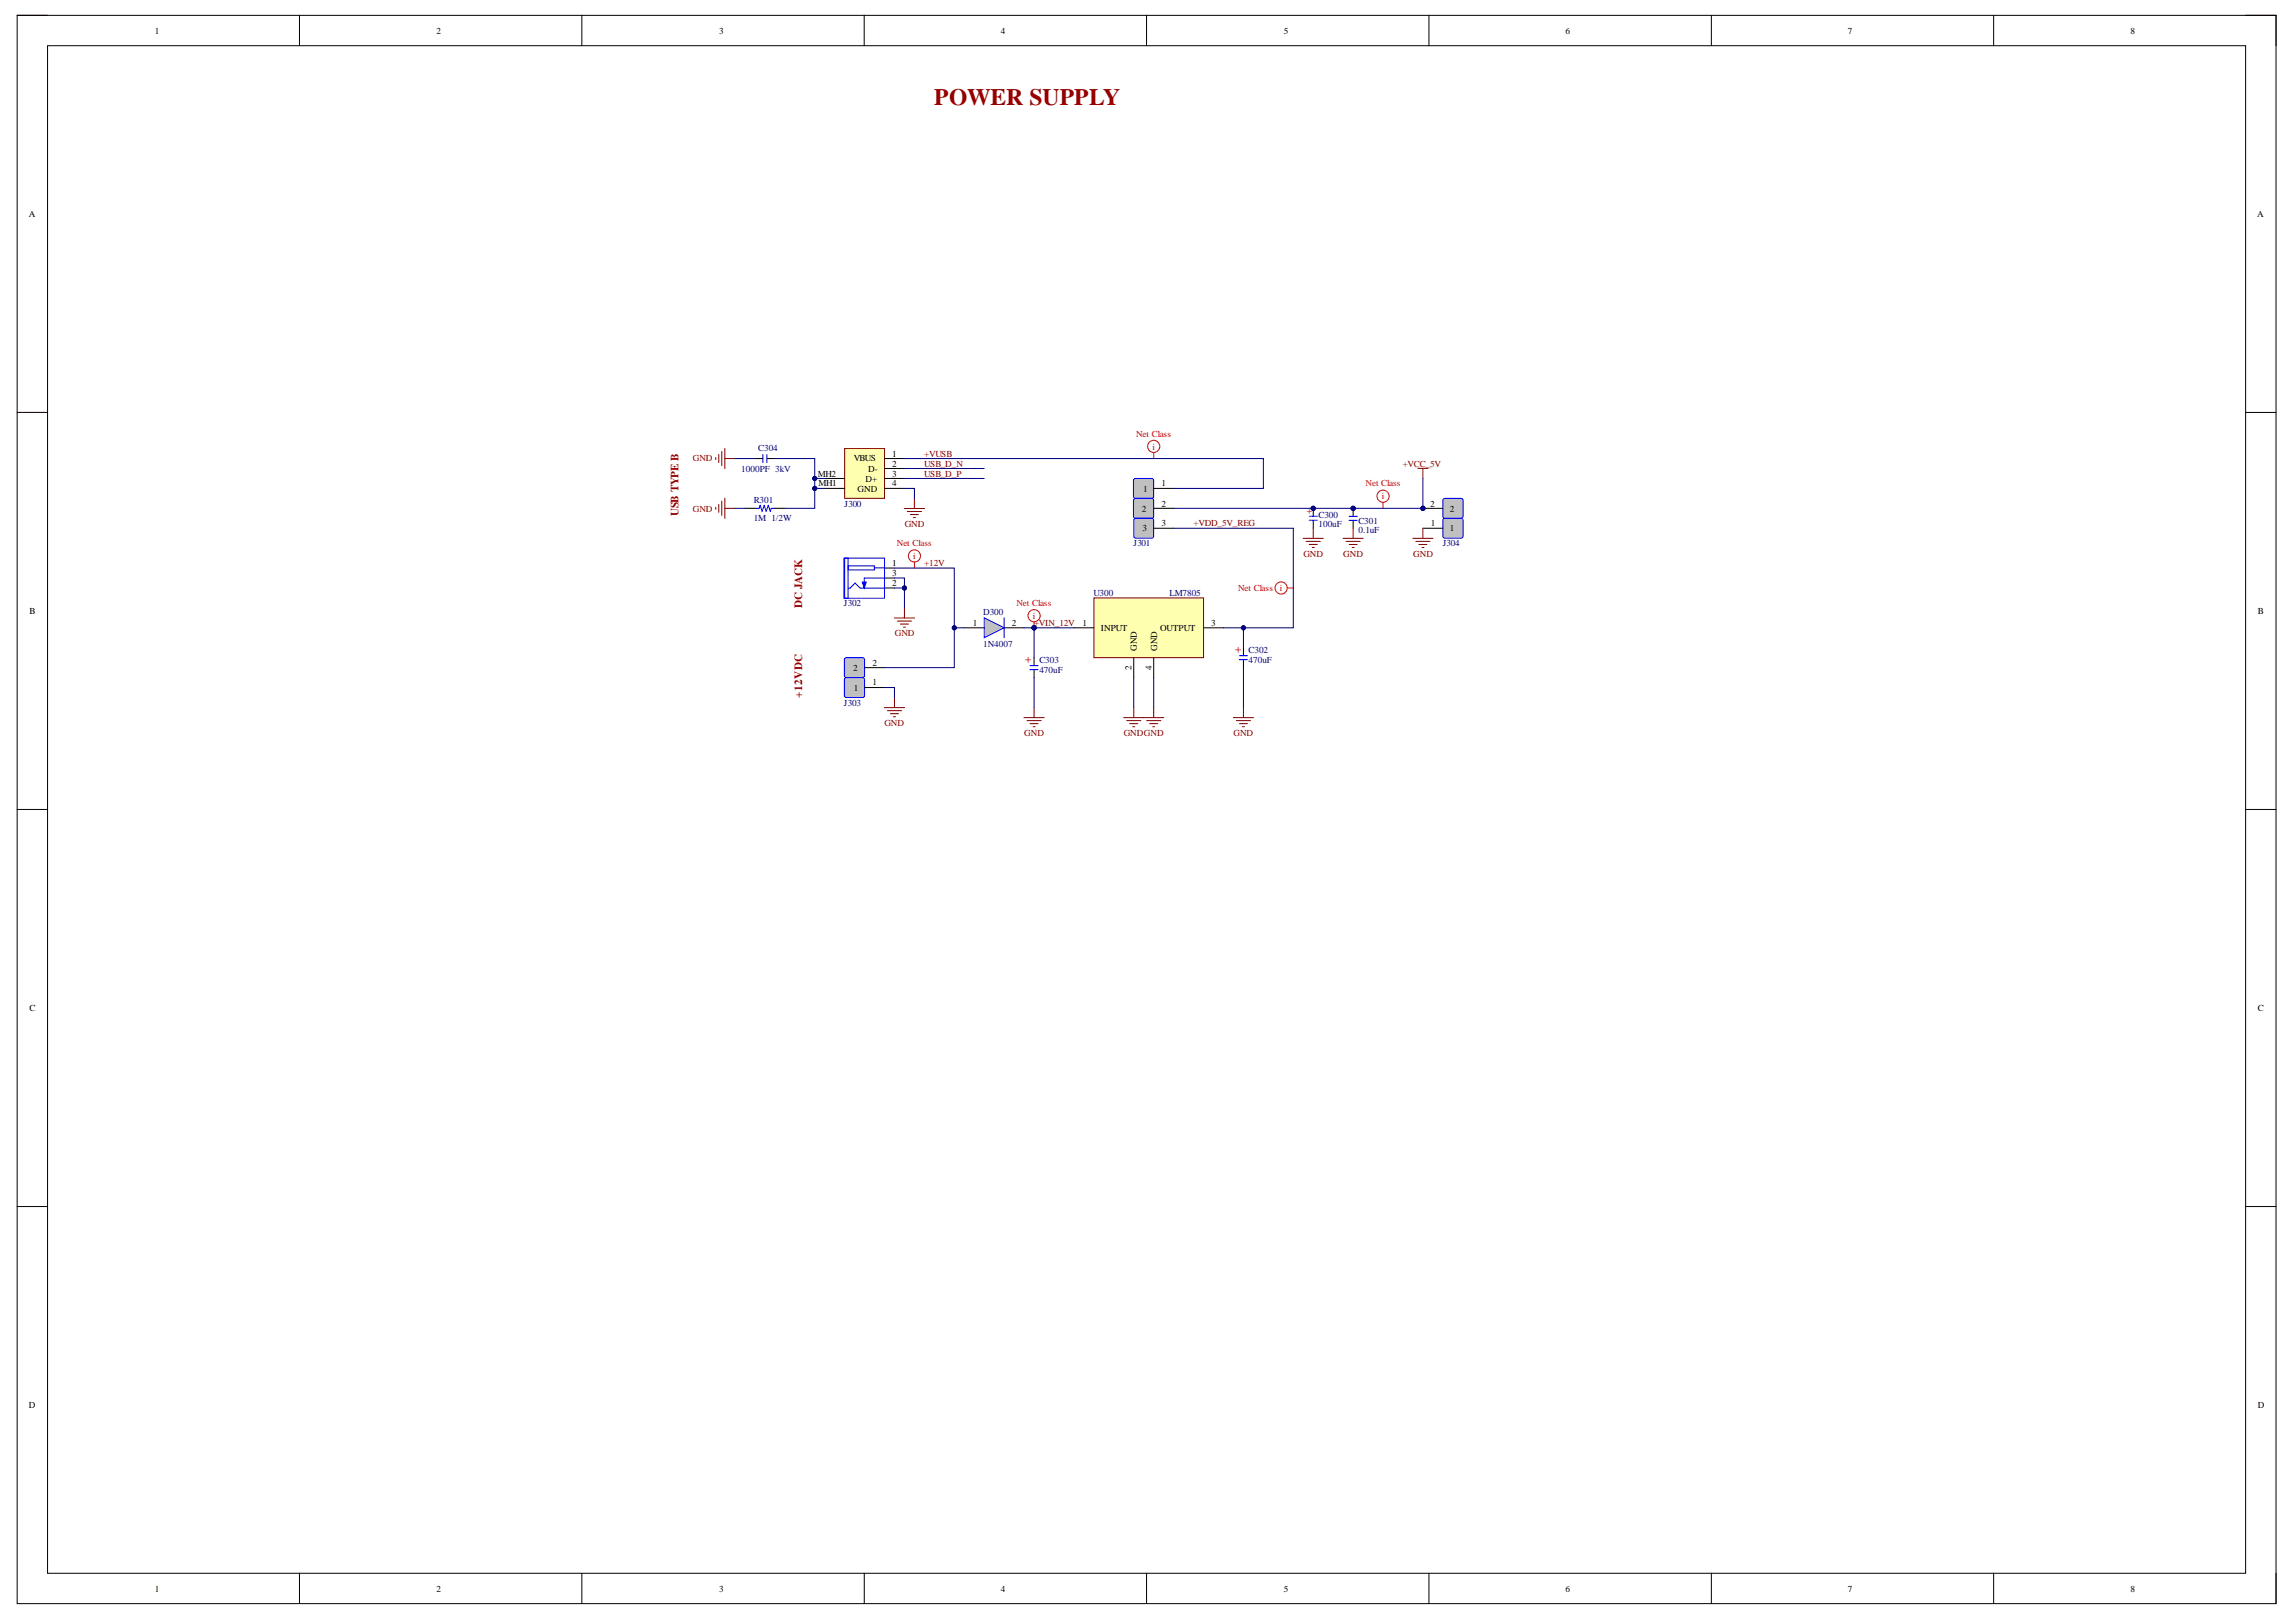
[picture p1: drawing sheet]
<svg xmlns="http://www.w3.org/2000/svg" width="297mm" height="210mm" viewBox="0 0 297 210" stroke-linecap="round" stroke-linejoin="round" font-family="sans-serif">
<defs><g id="words">
<text font-size="3" fill="#980000" x="120.8" y="13.6">POWER SUPPLY</text>
<g font-size="1.4" fill="#980000">
<text x="87.8" y="66.8" transform="rotate(-90 87.8 66.8)">USB TYPE B</text>
<text x="103.8" y="78.6" transform="rotate(-90 103.8 78.6)">DC JACK</text>
<text x="103.8" y="90.3" transform="rotate(-90 103.8 90.3)">+12VDC</text>
</g>
<g font-size="1.4" fill="#f00">
<text x="160.6" y="83.7" transform="rotate(-180 160.6 83.7)">+</text>
<text x="133.4" y="85.1" transform="rotate(-180 133.4 85.1)">+</text>
</g>
<g font-size="1.2">
<text x="20" y="4.4">1</text>
<text x="56.5" y="4.4">2</text>
<text x="93" y="4.4">3</text>
<text x="129.5" y="4.4">4</text>
<text x="166.1" y="4.4">5</text>
<text x="202.5" y="4.4">6</text>
<text x="239.1" y="4.4">7</text>
<text x="275.6" y="4.4">8</text>
<text x="3.7" y="28.1">A</text>
<text x="292" y="28.1">A</text>
<text x="110.4" y="59.7">VBUS</text>
<text x="115.4" y="59.1">1</text>
<text x="105.8" y="61.7">MH2</text>
<text x="105.9" y="62.9">MH1</text>
<text x="111" y="63.6">GND</text>
<text x="112" y="62.3">D+</text>
<text x="112.3" y="61.1">D-</text>
<text x="115.4" y="60.4">2</text>
<text x="115.4" y="61.7">3</text>
<text x="115.4" y="62.9">4</text>
<text x="147.9" y="63.6">1</text>
<text x="150.3" y="62.9">1</text>
<text x="150.3" y="65.6">2</text>
<text x="185" y="65.6">2</text>
<text x="147.7" y="66.2">2</text>
<text x="147.8" y="68.8">3</text>
<text x="150.3" y="68.1">3</text>
<text x="185.1" y="68.1">1</text>
<text x="187.6" y="68.8">1</text>
<text x="187.6" y="66.2">2</text>
<text x="115.4" y="73.2">1</text>
<text x="115.4" y="75.9">2</text>
<text x="115.4" y="74.6">3</text>
<text x="3.8" y="79.5">B</text>
<text x="125.8" y="81">1</text>
<text x="130.9" y="81">2</text>
<text x="140" y="81">1</text>
<text x="142.4" y="81.7">INPUT</text>
<text x="150.1" y="81.7">OUTPUT</text>
<text x="156.7" y="81">3</text>
<text x="292.1" y="79.5">B</text>
<text x="110.4" y="86.8">2</text>
<text x="110.4" y="89.4">1</text>
<text x="112.9" y="88.7">1</text>
<text x="112.9" y="86.2">2</text>
<text x="146.4" y="86.7" transform="rotate(-90 146.4 86.7)">2</text>
<text x="147.1" y="84.2" transform="rotate(-90 147.1 84.2)">GND</text>
<text x="149" y="86.7" transform="rotate(-90 149 86.7)">4</text>
<text x="149.7" y="84.2" transform="rotate(-90 149.7 84.2)">GND</text>
<text x="3.8" y="130.9">C</text>
<text x="292.1" y="130.9">C</text>
<text x="3.7" y="182.2">D</text>
<text x="292.1" y="182.2">D</text>
<text x="20" y="206">1</text>
<text x="56.5" y="206">2</text>
<text x="93" y="206">3</text>
<text x="129.5" y="206">4</text>
<text x="166.1" y="206">5</text>
<text x="202.5" y="206">6</text>
<text x="239.1" y="206">7</text>
<text x="275.6" y="206">8</text>
</g>
<g font-size="1.2" fill="#800000">
<text x="89.6" y="59.7">GND</text>
<text x="119.6" y="59.1">+VUSB</text>
<text x="119.6" y="60.4">USB_D_N</text>
<text x="119.6" y="61.7">USB_D_P</text>
<text x="181.5" y="60.4">+VCC_5V</text>
<text x="89.6" y="66.2">GND</text>
<text x="117" y="68.2">GND</text>
<text x="154.4" y="68.1">+VDD_5V_REG</text>
<text x="119.6" y="73.2">+12V</text>
<text x="168.6" y="72.1">GND</text>
<text x="173.8" y="72.1">GND</text>
<text x="182.8" y="72.1">GND</text>
<text x="115.8" y="82.4">GND</text>
<text x="133.8" y="81">+VIN_12V</text>
<text x="114.4" y="93.9">GND</text>
<text x="132.5" y="95.2">GND</text>
<text x="145.4" y="95.2">GNDGND</text>
<text x="159.6" y="95.2">GND</text>
</g>
<g font-size="1.2" fill="#000080">
<text x="98.1" y="58.4">C304</text>
<text x="95.9" y="61.1">1000PF 3kV</text>
<text x="97.5" y="65">R301</text>
<text x="109.3" y="65.6">J300</text>
<text x="97.5" y="67.4">1M 1/2W</text>
<text x="146.6" y="70.7">J301</text>
<text x="170.6" y="67">C300</text>
<text x="170.6" y="68.3">100uF</text>
<text x="175.7" y="67.7">C301</text>
<text x="175.7" y="69">0.1uF</text>
<text x="186.6" y="70.7">J304</text>
<text x="141.5" y="77.1">U300</text>
<text x="151.3" y="77.1">LM7805</text>
<text x="109.2" y="78.5">J302</text>
<text x="127.2" y="79.6">D300</text>
<text x="127.2" y="83.7">1N4007</text>
<text x="134.5" y="85.7">C303</text>
<text x="134.5" y="87.1">470uF</text>
<text x="161.5" y="84.5">C302</text>
<text x="161.5" y="85.7">470uF</text>
<text x="109.2" y="91.3">J303</text>
</g>
<g font-size="1.2" fill="#f00">
<text x="147" y="56.5">Net Class</text>
<text x="149.1" y="58.2">i</text>
<text x="176.7" y="62.9">Net Class</text>
<text x="178.8" y="64.6">i</text>
<text x="116" y="70.6">Net Class</text>
<text x="169.7" y="66.6" transform="rotate(-90 169.7 66.6)">+</text>
<text x="118.1" y="72.4">i</text>
<text x="160.2" y="76.5">Net Class</text>
<text x="165.6" y="76.5">i</text>
<text x="131.5" y="78.4">Net Class</text>
<text x="133.6" y="80.1">i</text>
</g>
</g></defs>
<g fill="none" stroke="#000" stroke-width=".13">
<path d="M2.2 2h3.9M2.2 2h292.3v205.5h-292.3zM6.2 5.9h284.3v197.7h-284.3zM38.7 2v3.9M75.3 2v3.9M111.8 2v3.9M148.3 2v3.9M184.9 2v3.9M221.4 2v3.9M257.9 2v3.9M290.5 2h4v3.9M2.2 53.4h3.9"/>
<path d="M290.5 53.4h4M114.4 73.5h1.3M114.4 76.1h1.3M114.4 74.8h1.3M2.2 104.8h3.9M290.5 104.8h4M2.2 156.1h3.9M290.5 156.1h4M38.7 203.6v3.9M75.3 203.6v3.9M111.8 203.6v3.9M148.3 203.6v3.9"/>
<path d="M184.9 203.6v3.9M221.4 203.6v3.9M257.9 203.6v3.9M294.5 203.6v3.9"/>
</g>
<path d="M109.7 76.1h.3l.6-.6 .7 .6h3.1M114.4 74.8h-2.6v1.3" fill="none" stroke="#00f" stroke-width=".13"/>
<path d="M111.6 75.3h.5l-.3 .8z" fill="#00f"/>
<path d="M109.2 72.2h5.2v5.2h-5.2zM109.3 72.2h.4v5.2h-.4zM109.7 73.2h3.4v.6h-3.4zM111.6 75.3h.5l-.3 .8zM113.1 73.5h1.3" fill="none" stroke="#00f" stroke-width=".13"/>
<path d="M109.4 87.7h2.2l.2 .1 .1 2.2-.2 .2-2.2 .1-.2-.2-.1-2.2z" fill="#c0c0c0"/>
<path d="M109.4 87.7h2.2l.2 .1 .1 2.2-.2 .2-2.2 .1-.2-.2-.1-2.2z" fill="none" stroke="#00f" stroke-width=".13"/>
<path d="M109.4 85.1h2.2l.2 .1 .1 2.2-.2 .3h-2.2l-.2-.1-.1-2.2z" fill="#c0c0c0"/>
<path d="M109.4 85.1h2.2l.2 .1 .1 2.2-.2 .3h-2.2l-.2-.1-.1-2.2z" fill="none" stroke="#00f" stroke-width=".13"/>
<path d="M111.9 89h2.5M111.9 86.4h2.5" fill="none" stroke="#000" stroke-width=".13"/>
<g fill="none" stroke="#800000" stroke-width=".13">
<path d="M115.7 80h2.6M117 65.8h2.6M117 78.7v1.3M117.4 66.2h1.8M117.8 66.6h1M118.2 67h.2M118.3 64.5v1.3M114.4 91.6h2.6M114.8 92h1.8M115.2 92.4h1M115.6 92.8h.3M115.7 90.3v1.3"/>
<path d="M116.1 80.4h1.8M116.5 80.8h1M116.9 81.2h.2"/>
</g>
<g fill="none" stroke="#f00" stroke-width=".13">
<path d="M149.3 58.6v.7"/>
<circle cx="149.3" cy="57.8" r=".79"/>
</g>
<path d="M141.5 77.4h14.2v7.7h-14.2z" fill-rule="evenodd" fill="#ffffb0"/>
<path d="M141.5 77.4h14.2v7.7h-14.2zM145.4 92.9h5.2M145.8 93.3h1.8M146.2 93.6h1M146.5 94h.3M146.7 91.6v1.3M148.3 93.3h1.9M148.7 93.6h1.1M149.1 94h.3M149.3 91.6v1.3" fill="none" stroke="#800000" stroke-width=".13"/>
<path d="M124.8 81.2h2.5M129.9 81.2h2.6M138.9 81.2h2.6M146.7 85.1v2.6M149.3 85.1v2.6M155.7 81.2h2.6" fill="none" stroke="#000" stroke-width=".13"/>
<path d="M129.9 80v2.5" fill="none" stroke="#00f" stroke-width=".13"/>
<path d="M127.3 80l2.6 1.2-2.6 1.3z" fill="#c0c0c0"/>
<path d="M127.3 80l2.6 1.2-2.6 1.3zM133.2 86.7h1.1M133.3 86.1h1M160.3 85.4h1.1M160.4 84.9h1" fill="none" stroke="#00f" stroke-width=".13"/>
<path d="M183.4 60.6h1.3M184.1 60.6v1.3M132.5 92.9h2.6M132.9 93.3h1.8M133.3 93.6h1M133.6 94h.3M133.8 91.6v1.3M159.6 92.9h2.6M159.9 93.3h1.9M160.3 93.6h1.1M160.7 94h.3M160.9 91.6v1.3" fill="none" stroke="#800000" stroke-width=".13"/>
<path d="M133.8 85.1v1M133.8 86.7v1M160.9 83.8v1.1M160.9 85.4v1" fill="none" stroke="#000" stroke-width=".13"/>
<circle cx="169.9" cy="65.8" r=".26" fill="#000080"/>
<circle cx="169.9" cy="65.8" r=".26" fill="none" stroke="#000080" stroke-width=".13"/>
<path d="M169.9 65.8v1M169.9 67.3v1.1" fill="none" stroke="#000" stroke-width=".13"/>
<circle cx="169.9" cy="65.8" r=".26" fill="#000080"/>
<circle cx="169.9" cy="65.8" r=".26" fill="none" stroke="#000080" stroke-width=".13"/>
<path d="M169.4 67.3h1M169.4 66.8h1" fill="none" stroke="#00f" stroke-width=".13"/>
<circle cx="175.1" cy="65.8" r=".26" fill="#000080"/>
<circle cx="175.1" cy="65.8" r=".26" fill="none" stroke="#000080" stroke-width=".13"/>
<path d="M175.1 65.8v1M175.1 67.3v1.1" fill="none" stroke="#000" stroke-width=".13"/>
<circle cx="175.1" cy="65.8" r=".26" fill="#000080"/>
<circle cx="175.1" cy="65.8" r=".26" fill="none" stroke="#000080" stroke-width=".13"/>
<path d="M174.5 67.3h1.1M174.5 66.8h1.1" fill="none" stroke="#00f" stroke-width=".13"/>
<path d="M168.6 69.7h2.6M169 70.1h1.8M169.4 70.5h1M169.8 70.8h.2M169.9 68.4v1.3M173.7 69.7h2.7M174.1 70.1h1.9M174.5 70.5h1.1M174.9 70.9h.3M175.1 68.4v1.3" fill="none" stroke="#800000" stroke-width=".13"/>
<path d="M146.7 62l.2-.1 2.2 .1 .2 .2-.1 2.2-.2 .1h-2.2l-.2-.3z" fill="#c0c0c0"/>
<path d="M146.7 62l.2-.1 2.2 .1 .2 .2-.1 2.2-.2 .1h-2.2l-.2-.3z" fill="none" stroke="#00f" stroke-width=".13"/>
<path d="M146.7 64.6l.2-.1h2.2l.2 .3-.1 2.1-.2 .2-2.2-.1-.2-.2z" fill="#c0c0c0"/>
<path d="M146.7 64.6l.2-.1h2.2l.2 .3-.1 2.1-.2 .2-2.2-.1-.2-.2z" fill="none" stroke="#00f" stroke-width=".13"/>
<path d="M149.3 63.2h2.5M149.3 65.8h2.5" fill="none" stroke="#000" stroke-width=".13"/>
<path d="M146.7 67.2l.2-.1h2.2l.2 .2-.1 2.2-.2 .1h-2.2l-.1-.2z" fill="#c0c0c0"/>
<path d="M146.7 67.2l.2-.1h2.2l.2 .2-.1 2.2-.2 .1h-2.2l-.1-.2z" fill="none" stroke="#00f" stroke-width=".13"/>
<path d="M149.3 68.4h2.5" fill="none" stroke="#000" stroke-width=".13"/>
<circle cx="133.8" cy="81.2" r=".26" fill="#000080"/>
<circle cx="133.8" cy="81.2" r=".26" fill="none" stroke="#000080" stroke-width=".13"/>
<g fill="none" stroke="#f00" stroke-width=".13">
<path d="M166.5 76.1h.8M178.9 65v.8M133.8 80.5v.7"/>
<circle cx="133.8" cy="79.7" r=".79"/>
<circle cx="165.7" cy="76.1" r=".79"/>
<circle cx="178.9" cy="64.2" r=".79"/>
</g>
<circle cx="133.8" cy="81.2" r=".26" fill="#000080"/>
<circle cx="133.8" cy="81.2" r=".26" fill="none" stroke="#000080" stroke-width=".13"/>
<g fill="none" stroke="#f00" stroke-width=".13">
<path d="M118.3 72.7v.8"/>
<circle cx="118.3" cy="71.9" r=".79"/>
</g>
<path d="M109.3 58.1h5.1v6.4h-5.1z" fill-rule="evenodd" fill="#ffffb0"/>
<path d="M109.3 58.1h5.1v6.4h-5.1z" fill="none" stroke="#800000" stroke-width=".13"/>
<path d="M114.4 59.3h2.6M106.7 61.9h2.6M106.7 63.2h2.6M114.4 60.6h2.6M114.4 61.9h2.6M114.4 63.2h2.6" fill="none" stroke="#000" stroke-width=".13"/>
<circle cx="184.1" cy="65.8" r=".26" fill="#000080"/>
<circle cx="184.1" cy="65.8" r=".26" fill="none" stroke="#000080" stroke-width=".13"/>
<path d="M186.7 67.2l.2-.1h2.3l.1 .2-.1 2.2-.2 .1h-2.2l-.1-.2z" fill="#c0c0c0"/>
<path d="M186.7 67.2l.2-.1h2.3l.1 .2-.1 2.2-.2 .1h-2.2l-.1-.2z" fill="none" stroke="#00f" stroke-width=".13"/>
<path d="M186.7 64.6l.2-.1h2.3l.1 .3-.1 2.1-.2 .2-2.2-.1-.1-.2z" fill="#c0c0c0"/>
<path d="M186.7 64.6l.2-.1h2.3l.1 .3-.1 2.1-.2 .2-2.2-.1-.1-.2z" fill="none" stroke="#00f" stroke-width=".13"/>
<path d="M184.1 68.4h2.6M184.1 65.8h2.6" fill="none" stroke="#000" stroke-width=".13"/>
<circle cx="184.1" cy="65.8" r=".26" fill="#000080"/>
<g fill="none" stroke="#000080" stroke-width=".13">
<path d="M105.4 61.9v1.3"/>
<circle cx="184.1" cy="65.8" r=".26"/>
</g>
<g fill="none" stroke="#800000" stroke-width=".13">
<path d="M92.6 59.2v.3M93 58.8v1.1M93.4 58.4v1.9M93.8 58v2.7M93.8 59.3h1.3M92.6 65.7v.2M93 65.3v1M93.4 64.9v1.8M93.8 64.5v2.6M93.8 65.8h1.3M182.8 69.7h2.6M183.2 70.1h1.8"/>
<path d="M183.6 70.5h1M184 70.9h.2M184.1 68.4v1.3"/>
</g>
<path d="M97.7 59.3h1M99.2 59.3h1M96.4 65.8h1.3M100.2 65.8h1.3" fill="none" stroke="#000" stroke-width=".13"/>
<path d="M98.7 58.8v1.1M99.2 58.8v1.1M97.7 65.8h.5l.1-.4 .3 .8 .3-.8 .2 .8 .3-.8 .3 .8 .1-.4h.4" fill="none" stroke="#00f" stroke-width=".13"/>
<circle cx="105.4" cy="61.9" r=".26" fill="#000080"/>
<circle cx="105.4" cy="61.9" r=".26" fill="none" stroke="#000080" stroke-width=".13"/>
<circle cx="105.4" cy="63.2" r=".26" fill="#000080"/>
<g fill="none" stroke="#000080" stroke-width=".13">
<path d="M95.1 59.3h2.6M100.2 59.3h5.2v2.6h1.3M95.1 65.8h1.3"/>
<circle cx="105.4" cy="63.2" r=".26"/>
</g>
<circle cx="105.4" cy="61.9" r=".26" fill="#000080"/>
<g fill="none" stroke="#000080" stroke-width=".13">
<path d="M106.7 63.2h-1.3v2.6h-3.9"/>
<circle cx="105.4" cy="61.9" r=".26"/>
</g>
<circle cx="105.4" cy="63.2" r=".26" fill="#000080"/>
<g fill="none" stroke="#000080" stroke-width=".13">
<path d="M115.7 73.5h7.8v12.9h-9.1M114.4 89h1.3v1.3"/>
<circle cx="105.4" cy="63.2" r=".26"/>
</g>
<circle cx="123.5" cy="81.2" r=".26" fill="#000080"/>
<g fill="none" stroke="#000080" stroke-width=".13">
<path d="M115.7 76.1h1.3"/>
<circle cx="123.5" cy="81.2" r=".26"/>
</g>
<circle cx="117" cy="76.1" r=".26" fill="#000080"/>
<g fill="none" stroke="#000080" stroke-width=".13">
<path d="M115.7 74.8h1.3v3.9"/>
<circle cx="117" cy="76.1" r=".26"/>
</g>
<circle cx="117" cy="76.1" r=".26" fill="#000080"/>
<g fill="none" stroke="#000080" stroke-width=".13">
<path d="M117 59.3h46.4v3.9h-11.6M117 63.2h1.3v1.3M117 61.9h10.3M117 60.6h10.3M123.5 81.2h1.3"/>
<circle cx="117" cy="76.1" r=".26"/>
</g>
<circle cx="123.5" cy="81.2" r=".26" fill="#000080"/>
<g fill="none" stroke="#000080" stroke-width=".13">
<path d="M132.5 81.2h1.3"/>
<circle cx="123.5" cy="81.2" r=".26"/>
</g>
<circle cx="133.8" cy="81.2" r=".26" fill="#000080"/>
<g fill="none" stroke="#000080" stroke-width=".13">
<path d="M133.8 81.2h5.1"/>
<circle cx="133.8" cy="81.2" r=".26"/>
</g>
<circle cx="133.8" cy="81.2" r=".26" fill="#000080"/>
<g fill="none" stroke="#000080" stroke-width=".13">
<path d="M151.8 68.4h15.5v12.8h-9"/>
<circle cx="133.8" cy="81.2" r=".26"/>
</g>
<circle cx="160.9" cy="81.2" r=".26" fill="#000080"/>
<g fill="none" stroke="#000080" stroke-width=".13">
<path d="M184.1 61.9v3.9h-32.3"/>
<circle cx="160.9" cy="81.2" r=".26"/>
</g>
<circle cx="169.9" cy="65.8" r=".26" fill="#000080"/>
<circle cx="169.9" cy="65.8" r=".26" fill="none" stroke="#000080" stroke-width=".13"/>
<circle cx="175.1" cy="65.8" r=".26" fill="#000080"/>
<circle cx="175.1" cy="65.8" r=".26" fill="none" stroke="#000080" stroke-width=".13"/>
<circle cx="184.1" cy="65.8" r=".26" fill="#000080"/>
<g fill="none" stroke="#000080" stroke-width=".13">
<path d="M133.8 81.2v3.9M133.8 87.7v3.9"/>
<circle cx="184.1" cy="65.8" r=".26"/>
</g>
<circle cx="133.8" cy="81.2" r=".26" fill="#000080"/>
<g fill="none" stroke="#000080" stroke-width=".13">
<path d="M146.7 87.7v3.9M149.3 87.7v3.9M160.9 81.2v2.6M160.9 86.4v5.2"/>
<circle cx="133.8" cy="81.2" r=".26"/>
</g>
<circle cx="160.9" cy="81.2" r=".26" fill="#000080"/>
<circle cx="160.9" cy="81.2" r=".26" fill="none" stroke="#000080" stroke-width=".13"/>
<use href="#words"/>
</svg>
